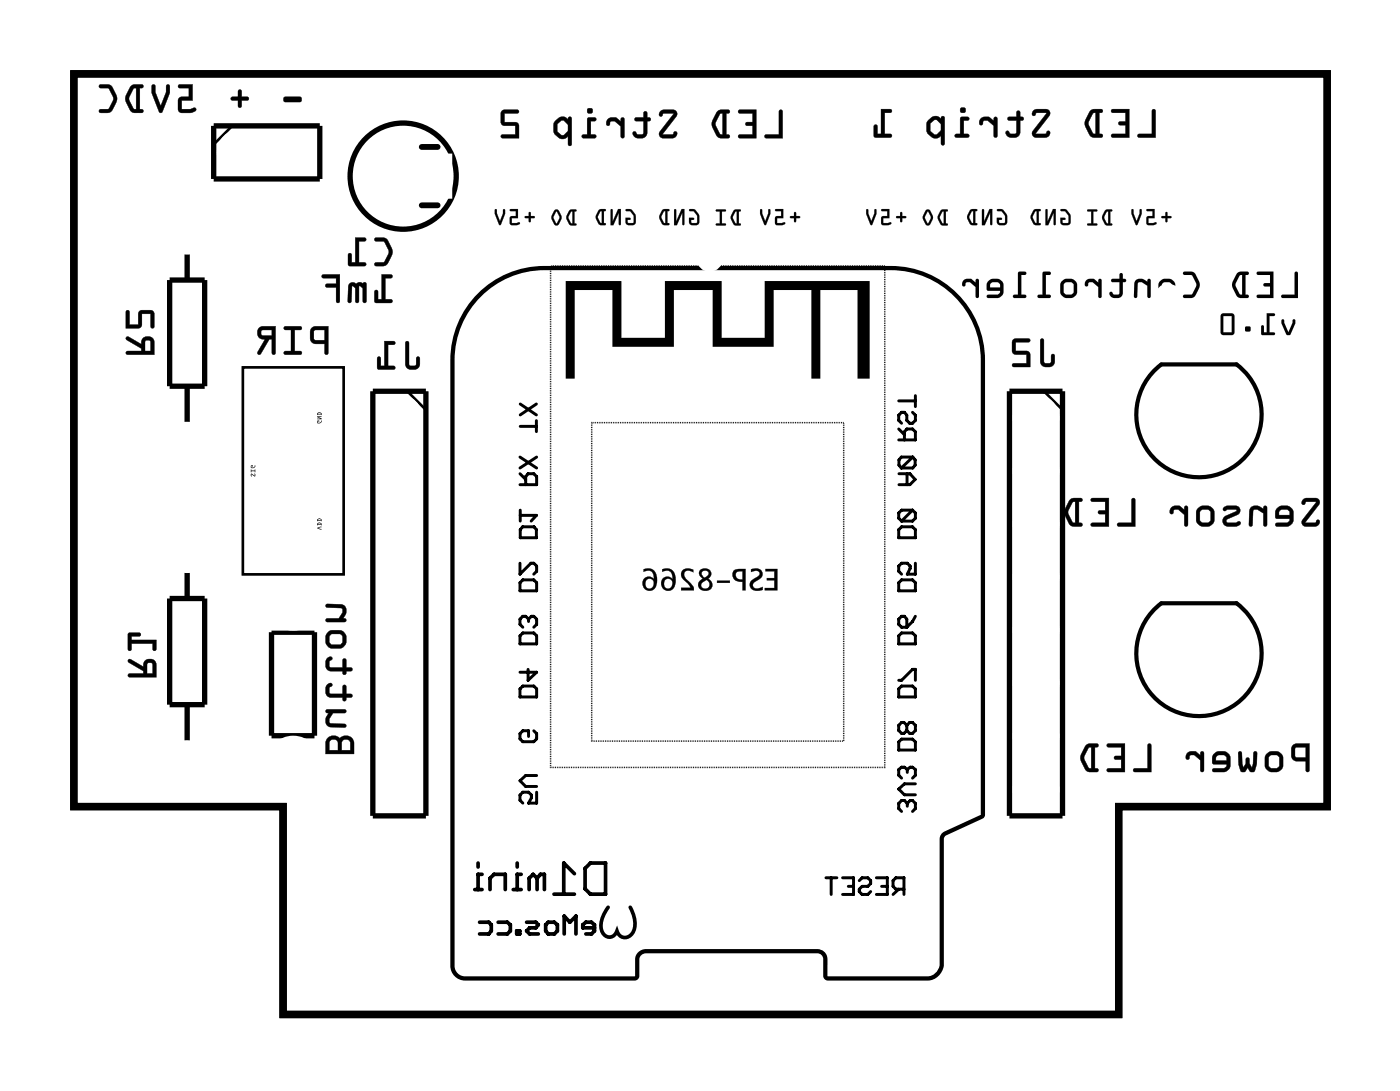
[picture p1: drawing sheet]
<svg xmlns="http://www.w3.org/2000/svg" width="67mm" height="52mm" viewBox="0 0 67 52" stroke-linecap="round" stroke-linejoin="round" font-family="sans-serif">
<path d="M3.5 3.5h60v35.1h-9.9v9.9h-40v-9.9h-10.1z" fill="none" stroke="#000" stroke-width=".35"/>
<path d="M3.5 3.5h60v35.1h-9.9v9.9h-40v-9.9h-10.1z" fill="none" stroke="#000" stroke-width=".05"/>
<path d="M26.4 12.7h16v24h-16zM28.3 20.2h12.1v15.3h-12.1z" fill="none" stroke="#000" stroke-width=".07"/>
<g fill="#000">
<path d="M27.1 13.4h2.7v2.8h2v-2.8h2.8v2.8h2v-2.8h5v4.7h-.5v-4.2h-1.8v4.2h-.5v-4.2h-1.8v2.7h-2.9v-2.7h-1.8v2.7h-3v-2.7h-1.8v4.2h-.4z"/>
<path d="M6.1 16.1v.2l.7 .4v.1h-.7l-.1 .1 .1 .1h1.3v-.6a.31 .31 0 0 0-.4-.3 .31 .31 0 0 0-.2 .4zM7 16.3h.2v.5h-.3zM6.1 14.9l-.1 .8h.7l.1-.7h.4v.7h.2v-.7l-.1-.1h-.6l-.1 .6h-.4v-.6z"/>
<path d="M6 16.1l.1 .2 .7 .4v.1h-.7a.1 .1 0 0 0-.1 .1 .1 .1 0 0 0 .1 .1h1.3v-.6a.32 .32 0 0 0-.4-.3 .32 .32 0 0 0-.2 .4l-.6-.4zM6.1 16.1h.1l.6 .4a.31 .31 0 0 1 .2-.4 .31 .31 0 0 1 .4 .3v.6h-1.3l-.1-.1 .1-.1h.7v-.1l-.7-.4zM7 16.3h.2v.5h-.3zM7 16.3l-.1 .5h.3v-.5zM6 14.9v.8h.7l.1-.7h.4v.6a.1 .1 0 0 0 .1 .1 .1 .1 0 0 0 .1-.1v-.6l-.1-.2-.6 .1-.1 .6h-.4v-.6zM6.1 14.9h.1v.6h.4l.1-.6h.6l.1 .1v.7h-.2v-.7h-.4l-.1 .7h-.7z"/>
<path d="M13.6 4.7v.1l.1 .1h.7v-.1v-.2zM11.1 4.7v.1h.3v.3l.1 .1 .1-.1v-.3h.3v-.1v-.1h-.3v-.3h-.1h-.1v.3zM8.5 4.1l.1 .1h.4v.4l-.4 .1-.1 .6 .2 .1h.4a.15 .15 0 0 0 .2 0 .15 .15 0 0 0 0-.2h-.6v-.4h.5v-.8zM7.3 4.1v.3l.3 .9 .1 .1 .4-1v-.3h-.1v.3l-.3 .7-.3-.7v-.3zM6.3 4.1a.81 .81 0 0 0 0 1.2l.5 .1 .1-.1-.2-.1v-1h.1l.1-.1-.4-.1zM6.4 4.2h.1v1h-.1l-.2-.5zM4.8 4.1v.1h.4l.2 .5-.2 .5h-.4l-.1 .1 .1 .1a.6 .6 0 0 0 .8-.6v-.3l-.3-.4-.2-.1z"/>
<path d="M13.6 4.7v.1l.1 .1h.7l.1-.1-.1-.2zM13.6 4.7l.8-.1v.2v.1h-.7zM11.1 4.7v.1h.3v.3a.1 .1 0 0 0 .1 .1 .1 .1 0 0 0 .1-.1v-.3h.3v-.1v-.1h-.3v-.2a.1 .1 0 0 0-.1-.1 .1 .1 0 0 0-.1 .1v.2zM11.1 4.7l.3-.1v-.3h.1h.1v.3h.3v.1v.1h-.3v.3h-.1h-.1v-.3h-.3zM8.5 4.1l.1 .1h.4v.4l-.4 .1-.1 .6 .2 .1 .6-.1a.1 .1 0 0 0 .1-.1 .1 .1 0 0 0-.1 0h-.6v-.4h.5v-.8zM8.6 4.1l.6-.1v.8h-.5v.4h.6h.1l-.1 .1-.6 .1-.2-.1 .1-.6 .5-.1v-.4h-.5zM7.3 4.1v.3l.4 1 .4-1v-.3a.1 .1 0 0 0-.1-.1 .1 .1 0 0 0-.1 .1l.1 .3-.3 .7-.3-.7v-.3zM7.3 4.1h.1v.3l.3 .7 .3-.7v-.3h.1v.3l-.4 1-.1-.1-.3-.9zM6.3 4.1l-.3 .5v.3l.3 .5h.5a.1 .1 0 0 0 .1-.1 .1 .1 0 0 0-.1-.1h-.1v-1h.1a.1 .1 0 0 0 .1-.1 .1 .1 0 0 0-.1-.1zM6.3 4.1l.2-.1 .4 .1-.1 .1h-.1v1l.1 .1v.1h-.5l-.3-.5v-.4zM6.4 4.2h.1v1h-.1l-.2-.5zM6.4 4.2l-.2 .5 .2 .5h.1v-1zM4.8 4.1v.1h.4l.2 .5-.2 .5h-.4a.1 .1 0 0 0-.1 .1 .1 .1 0 0 0 .1 .1l.6-.1 .2-.6-.3-.6zM4.8 4.1h.5l.3 .4a.83 .83 0 0 1-.4 .9h-.4l-.1-.1 .1-.1h.4l.2-.4v-.2l-.2-.4h-.4z"/>
<path d="M14.9 15.7l-.1 .2 .1 .4 .1 .1 .5 .1v.4l.2 .1v-1.4zM15.1 15.8h.4v.5h-.4zM13.6 15.6v.2h.3v1h-.3v.1l.8 .1v-.2h-.3v-1h.3v-.1zM12.4 15.7a.32 .32 0 0 0-.1 .4 .32 .32 0 0 0 .4 .1l-.4 .7 .2 .1 .4-.8h.1v.7l.1 .1 .1-1.4zM12.5 15.8h.5v.3h-.4z"/>
<path d="M14.9 15.7l-.1 .2 .1 .4 .1 .1 .5 .1v.4a.1 .1 0 0 0 .1 .1 .1 .1 0 0 0 .1-.1v-1.3h-.6zM14.9 15.7l.8-.1v1.4l-.1-.1-.1-.5h-.5l-.1-.1zM15.1 15.8h.4v.5l-.4-.1zM15 15.8v.5h.5v-.5zM13.6 15.6v.2h.3v1h-.2a.1 .1 0 0 0-.1 .1 .1 .1 0 0 0 .1 .1h.7a.1 .1 0 0 0 .1-.1 .1 .1 0 0 0-.1-.1h-.3v-1h.3a.1 .1 0 0 0 .1-.1 .1 .1 0 0 0-.1-.1zM13.6 15.6l.8 .1v.1h-.3v1h.3v.2l-.8-.1v-.1h.3v-1h-.3zM12.4 15.7a.32 .32 0 0 0-.1 .4 .32 .32 0 0 0 .4 .1l-.4 .6a.11 .11 0 0 0 .1 .2 .1 .1 0 0 0 .1-.1l.4-.7h.1v.7a.1 .1 0 0 0 .1 .1 .1 .1 0 0 0 .1-.1v-1.3h-.6zM12.4 15.7l.8-.1-.1 1.4-.1-.1v-.7h-.1l-.4 .7h-.2l.4-.7a.31 .31 0 0 1-.3-.1 .31 .31 0 0 1 0-.4zM12.5 15.8h.5v.3l-.4-.1zM12.5 15.8l.1 .3h.4v-.3z"/>
<path d="M18 11.4v.1l.4 .1 .2 .5-.2 .4-.4 .1-.1 .1h.1a.6 .6 0 0 0 .8-.6v-.2l-.3-.4-.2-.1zM17 11.4v1.2h-.2v-.4l-.1-.1v.6h.8v-.1h-.3v-1.1h.3v-.1z"/>
<path d="M18.3 13.1v1.2h-.2v-.4h-.1l-.1 .5 .8 .1v-.2h-.3v-1h.3l.1-.1zM16.7 13.6v.9l.1-.1 .1-.7 .1 .1v.7l.2-.1v-.7l.2 .1v.6l.1 .1v-1zM15.4 13.2l.1 .1h.6v.3h-.4l-.1 .1 .1 .1h.4v.6l.1 .1 .1-1.4z"/>
<path d="M17.9 11.4l.1 .2h.4l.2 .5-.2 .4h-.4a.1 .1 0 0 0-.1 .1 .1 .1 0 0 0 .1 .1h.5l.3-.6-.3-.7zM18 11.4h.5l.3 .5a.83 .83 0 0 1-.4 .8h-.4l-.1-.1h.1h.4l.2-.4v-.3l-.2-.3-.4-.1zM17 11.4v1.2h-.2v-.4a.1 .1 0 0 0-.1-.1 .1 .1 0 0 0 0 .1v.5h.7a.1 .1 0 0 0 .1-.1 .1 .1 0 0 0-.1-.1l-.2 .1v-1.1l.2 .1a.1 .1 0 0 0 .1-.1 .1 .1 0 0 0-.1-.1zM17 11.4h.5v.1h-.3v1.1h.3v.1h-.8v-.6l.1 .1v.4h.2z"/>
<path d="M18.3 13.1v1.2h-.2v-.3a.1 .1 0 0 0-.1-.1 .1 .1 0 0 0-.1 .1v.5h.8a.1 .1 0 0 0 .1-.1 .1 .1 0 0 0-.1-.1h-.3v-1h.3a.1 .1 0 0 0 .1-.1 .1 .1 0 0 0-.1-.1zM18.3 13.1l.5 .1-.1 .1h-.3v1h.3v.2l-.8-.1 .1-.5h.1v.4h.2zM16.7 13.6l-.1 .8a.1 .1 0 0 0 .1 .1 .1 .1 0 0 0 .1-.1l.1-.7 .1 .1v.6a.1 .1 0 0 0 .1 .1 .1 .1 0 0 0 .1-.1v-.7l.2 .1v.6a.1 .1 0 0 0 .1 .1 .1 .1 0 0 0 .1-.1l-.1-.9zM16.7 13.6l.8-.1v1l-.1-.1v-.6l-.2-.1v.8l-.2-.1v-.6l-.1-.1-.1 .7-.1 .1zM15.4 13.2l.1 .1h.6v.3h-.4a.1 .1 0 0 0-.1 .1 .1 .1 0 0 0 .1 .1h.4v.6a.1 .1 0 0 0 .1 .1 .1 .1 0 0 0 .1-.1v-1.3zM15.4 13.2l.9-.1-.1 1.4-.1-.1v-.7h-.4h-.1l.1-.1h.4v-.3h-.6z"/>
<path d="M19.4 16.4v1a.36 .36 0 0 0 .4 .3 .36 .36 0 0 0 .3-.3v-.3h-.1h-.1v.4h-.3v-1.1zM18.4 16.3v1.2h-.2v-.4h-.1v.5l.8 .1v-.2h-.3v-1h.3v-.1z"/>
<path d="M19.4 16.3v1.1a.37 .37 0 0 0 .4 .3 .37 .37 0 0 0 .3-.3v-.2a.1 .1 0 0 0-.1-.1 .1 .1 0 0 0-.1 .1v.3h-.3v-1.1zM19.4 16.4h.2v1.1h.3l.1-.4h.1v.3a.35 .35 0 0 1-.3 .3 .35 .35 0 0 1-.4-.3zM18.4 16.3v1.2h-.2v-.3a.1 .1 0 0 0-.1-.1 .1 .1 0 0 0-.1 .1l.1 .5h.7a.1 .1 0 0 0 .1-.1 .1 .1 0 0 0-.1-.1h-.2v-1h.2a.1 .1 0 0 0 .1-.1 .1 .1 0 0 0-.1-.1zM18.4 16.3l.5 .1v.1h-.3v1h.3v.2l-.8-.1v-.5h.1v.4h.2z"/>
<path d="M25.1 10.4h.2l.1 .2v-.2h.2l-.2-.1v-.2l-.1 .2zM24.4 10v.1h.3v.2l-.3 .1v.3h.5l-.1-.1-.3 .1v-.3h.3v-.4zM23.7 10v.2l.3 .6 .2-.8h-.1l-.2 .6-.1-.6z"/>
<path d="M25.1 10.4h.2l.1 .2v-.2h.2l-.2-.1v-.2l-.1 .2zM25.1 10.4l.2-.1 .1-.2v.2l.2 .1h-.2v.2l-.1-.2h-.1zM24.4 10v.1h.3v.2l-.3 .1v.3l.1 .1 .4-.1-.1-.1-.3 .1v-.3h.3v-.4zM24.4 10h.4v.4h-.3v.3l.3-.1 .1 .1h-.5v-.3l.3-.1v-.2h-.3zM23.7 10v.2l.2 .5 .1 .1 .2-.8h-.1l-.2 .6-.1-.6zM23.7 10h.1l.1 .6 .2-.6h.1v.2l-.2 .6-.3-.6z"/>
<path d="M23.3 13.9a4.3 4.3 0 0 0-1.5 3.3v29v.3l.2 .2h.3h8.1l.1-1 .2-.2 .2-.1h8.2l.4 .2 .1 1.1h4.8h.3l.2-.2 .1-.3v-6.2l.2-.2 1.8-.8v-21.8a4.3 4.3 0 0 0-4.3-4.3h-16.6a4.3 4.3 0 0 0-2.8 1zM23.2 13.8a4.5 4.5 0 0 1 2.9-1.1h16.6a4.5 4.5 0 0 1 4.5 4.5v21.8l-.1 .2-1.9 .9v6.1a.83 .83 0 0 1-.8 .7h-4.8l-.2-.2v-.9l-.3-.2h-8.2l-.2 .2-.1 .9-.2 .2h-8.1a.71 .71 0 0 1-.7-.7v-29a4.5 4.5 0 0 1 1.6-3.4z"/>
<path d="M27.3 10.1a.46 .46 0 0 0 0 .6h.3h-.1v-.6h.1zM27.3 10.1h.1v.6l-.2-.3zM26.5 10.1l-.1 .4 .1 .2 .2 .1 .2-.4-.2-.3zM26.6 10.1l.2 .3-.2 .3-.1-.3z"/>
<path d="M27.3 10.1l-.2 .3v.1l.2 .3h.3l-.1-.7h.1zM27.3 10.1h.3h-.1v.6l.1 .1h-.3l-.2-.3zM27.3 10.1h.1v.6l-.2-.3zM27.3 10.1l-.1 .3 .2 .3v-.6zM26.5 10.1l-.1 .4 .1 .3h.2l.2-.4-.2-.3zM26.6 10.1h.1l.2 .3-.2 .4-.2-.1-.1-.2zM26.6 10.1l.2 .3-.2 .3-.1-.3zM26.6 10.1l-.1 .3 .1 .3 .2-.3z"/>
<path d="M30 10v.1h.2l.1 .3v.3l-.2-.1-.1-.1 .2-.1h-.3l.1 .3 .3 .1 .1-.1a.48 .48 0 0 0-.4-.7zM29.2 10v.8h.2l.2-.6v.5l.1 .1v-.8h-.1l-.3 .6v-.5zM28.7 10.1a.46 .46 0 0 0 0 .6h.3h-.1v-.6l.1-.1zM28.8 10.1v.6l-.2-.3z"/>
<path d="M30 10v.1h.2l.1 .2v.3l-.2 .1-.1-.2h.2l-.3-.1 .1 .3v.1h.4v-.2v-.3l-.2-.3zM30 10h.2l.2 .3v.3l-.1 .2h-.3v-.1l-.1-.3 .3 .1h-.2l.1 .2 .2-.1v-.3zM29.2 10v.8h.2l.2-.6v.5l.1 .1v-.8h-.1l-.3 .6v-.5zM29.3 10v.1v.5l.3-.6h.1v.8l-.1-.6-.2 .6h-.2zM28.7 10.1l-.2 .2v.2l.2 .3h.3l-.1-.7 .1-.1zM28.7 10.1l.3-.1-.1 .1v.6l.1 .1-.3-.1-.2-.2zM28.8 10.1v.6l-.2-.3zM28.7 10.1l-.1 .3 .2 .3v-.6z"/>
<path d="M33 10v.1h.2l.2 .3-.1 .3-.2-.1v-.1l.1-.1h-.2v.3l.3 .1 .2-.1a.48 .48 0 0 0-.5-.7zM32.3 10v.8h.1l.3-.6v.5v.1l.1-.8h-.2l-.2 .6v-.5zM31.7 10.1a.46 .46 0 0 0 0 .6h.4h-.1v-.6v-.1zM31.8 10.1h.1v.6l-.2-.3z"/>
<path d="M33 10v.1h.2l.2 .2v.3l-.3 .1v-.2h.1l-.2-.1v.3l.1 .1h.3l.1-.2v-.3l-.2-.3zM33 10h.3l.2 .3v.3l-.1 .2h-.3l-.1-.1v-.3l.2 .1h-.1v.2l.3-.1v-.3zM32.3 10v.8h.1l.3-.6v.5v.1l.1-.8h-.2l-.2 .6v-.5zM32.3 10l.1 .1v.5l.2-.6h.2l-.1 .8v-.6l-.3 .6h-.1zM31.7 10.1l-.1 .2v.2l.1 .3h.3v-.7l.1-.1zM31.7 10.1l.3-.1-.1 .1v.6l.1 .1-.3-.1-.1-.2zM31.8 10.1h.1v.6l-.2-.3zM31.8 10.1l-.1 .3 .2 .3v-.6z"/>
<path d="M35.1 10.1a.46 .46 0 0 0 0 .6h.4h-.1v-.6h.1zM35.2 10.1h.1v.6l-.2-.3zM34.3 10v.1h.2v.6l-.2 .1h.4v-.1h-.1v-.6h.2z"/>
<path d="M35.1 10.1l-.1 .3v.1l.2 .3h.2v-.7h.1zM35.1 10.1h.4h-.1v.6v.1h-.2l-.2-.3zM35.2 10.1h.1v.6l-.2-.3zM35.2 10.1l-.1 .3 .2 .3v-.6zM34.3 10v.1h.2v.6l-.2 .1h.4v-.1h-.1v-.6h.2zM34.3 10l.5 .1h-.2v.6h.1v.1h-.4l.2-.1v-.6h-.2z"/>
<path d="M37.3 5.3v1.1h-.6v.2h.8v-1.3zM35.4 5.3v.1h.6v.4l-.3 .1v.1h.3v.4h-.6l-.1 .2h.9v-1.3zM34.3 5.3a.81 .81 0 0 0 0 1.2l.6 .1v-.1l-.1-.1v-1h.1v-.1h-.4zM34.5 5.4h.1v1h-.1l-.2-.5zM31.6 5.3v.2v.1l.2-.2 .4 .1-.6 .8v.2l.1 .1h.6l.1-.1v-.2l-.2 .1h-.5l.7-.8v-.2l-.2-.1zM30.4 5.6v.2h.4v.6h-.2l-.2-.1h-.1a.35 .35 0 0 0 .3 .3 .35 .35 0 0 0 .4-.2v-.6l.2-.1-.2-.1v-.2h-.2v.2zM29.1 5.7l-.1 .2a.1 .1 0 0 0 .1 .1 .1 .1 0 0 0 .1-.1l.2-.1 .3 .2v.6h.2v-1h-.2v.2l-.2-.2zM28.1 5.6v.8h-.2v.2h.6v-.1l-.2-.1v-.6h.2v-.1zM28.1 5.3a.15 .15 0 0 0 .3 0 .15 .15 0 0 0-.3 0zM26.6 5.8l-.1 .1a.54 .54 0 0 0 .4 .8l.3-.2v.4h.2v-1.3a.1 .1 0 0 0-.2 0 .09 .09 0 0 0 0 .1l-.3-.1zM26.7 5.9l.3-.1 .2 .2v.3l-.2 .2-.3-.2zM24 5.3v.6l.2 .1h.5v.4h-.6l-.1 .2h.8v-.7l-.6-.1v-.4h.6v-.1z"/>
<path d="M37.3 5.3v1.1h-.6a.1 .1 0 0 0-.1 .1 .1 .1 0 0 0 .1 .1h.8v-1.3zM37.3 5.3h.2v1.3h-.8v-.1l.6-.1zM35.4 5.3v.1h.6v.4h-.2a.1 .1 0 0 0-.1 .1 .1 .1 0 0 0 .1 .1h.2v.4h-.6a.1 .1 0 0 0-.1 .1 .1 .1 0 0 0 .1 .1h.8v-1.4zM35.4 5.3h.8v1.3h-.8v-.2h.6v-.4h-.3v-.1h.3v-.5h-.6zM34.3 5.3l-.2 .5v.3l.3 .5h.5a.1 .1 0 0 0 .1-.1 .1 .1 0 0 0-.1-.1h-.1v-1h.1a.1 .1 0 0 0 .1-.1 .1 .1 0 0 0-.1-.1zM34.3 5.3h.2h.4v.1h-.1v1l.1 .1v.1h-.5l-.3-.5v-.3zM34.5 5.4h.1v1h-.1l-.2-.5zM34.5 5.4l-.3 .5 .2 .5h.2v-1zM31.6 5.3l-.1 .2a.13 .13 0 0 0 .2 .1 .13 .13 0 0 0 .1-.2l.4 .1-.6 .8a.21 .21 0 0 0 0 .2 .21 .21 0 0 0 .1 .1h.6l.1-.2a.13 .13 0 0 0-.1-.1 .13 .13 0 0 0-.1 .1h-.5l.7-.8a.22 .22 0 0 0-.2-.4zM31.6 5.3h.6a.2 .2 0 0 1 .2 .3l-.7 .8h.5l.2-.1-.1 .2-.6 .1-.1-.2 .7-1h-.5l-.2 .2zM30.4 5.6v.2h.4v.6h-.2l-.2-.1h-.1a.21 .21 0 0 0 0 .2 .21 .21 0 0 0 .3 .1h.2l.2-.1v-.7l.2-.1-.2-.1v-.2a.1 .1 0 0 0-.1-.1 .1 .1 0 0 0-.1 .1v.2zM30.4 5.7l.4-.1v-.2h.2v.2l.1 .1-.1 .1v.6a.37 .37 0 0 1-.4 .2 .37 .37 0 0 1-.3-.2l.1-.1 .2 .1h.2v-.6h-.4zM29.1 5.7l-.1 .2a.11 .11 0 0 0 .1 .1 .11 .11 0 0 0 .1-.1l.2-.1 .3 .2v.5a.1 .1 0 0 0 .1 .1 .1 .1 0 0 0 .1-.1v-.8a.1 .1 0 0 0-.1-.1 .1 .1 0 0 0-.1 .1v.1l-.2-.2zM29.1 5.7l.4-.1 .2 .2 .1-.1h.1v.9h-.2v-.6l-.3-.2h-.1l-.2 .2zM28.1 5.6v.8h-.2a.1 .1 0 0 0-.1 .1 .1 .1 0 0 0 .1 .1h.6a.1 .1 0 0 0 .1-.1 .1 .1 0 0 0-.1-.1h-.2v-.6h.2a.1 .1 0 0 0 .1-.1 .1 .1 0 0 0-.1-.1zM28.1 5.7h.4v.1h-.2v.6l.2 .1v.1h-.6v-.1l.2-.1zM28.1 5.3a.15 .15 0 0 0 .3 0 .15 .15 0 0 0-.3 0zM28.1 5.3a.15 .15 0 0 1 .3 0 .15 .15 0 0 1-.3 0zM26.6 5.8l-.1 .2a.5 .5 0 0 0 .2 .6l.3 .1 .2-.2v.4a.1 .1 0 0 0 .1 .1 .1 .1 0 0 0 .1-.1v-1.2a.1 .1 0 0 0-.1-.1 .1 .1 0 0 0-.1 .1l-.3-.1zM26.7 5.7l.2-.1 .3 .1 .1-.1h.1l-.1 1.4-.1-.1v-.4l-.1 .1h-.3l-.3-.2v-.5zM26.7 5.9l.3-.1 .2 .2v.3l-.2 .2-.3-.2zM26.7 5.9v.4l.3 .2 .2-.2v-.3l-.2-.2zM24 5.3v.7h.7v.4h-.6a.1 .1 0 0 0-.1 .1 .1 .1 0 0 0 .1 .1h.8l-.1-.7-.6-.1v-.4h.6a.1 .1 0 0 0 .1-.1 .1 .1 0 0 0-.1-.1zM24 5.3h.8v.1h-.7v.5h.7v.7h-.8l.1-.2h.6v-.4h-.5l-.2-.1z"/>
<path d="M37.8 10.4h.2l.1 .2v-.2h.2l-.2-.1v-.2l-.1 .2zM37.1 10v.1h.3v.2l-.3 .1v.3h.5l-.1-.1-.3 .1v-.3h.3v-.4zM36.4 10v.2l.3 .6 .2-.8h-.1l-.2 .6-.1-.6z"/>
<path d="M37.8 10.4h.2l.1 .2v-.2h.2l-.2-.1v-.2l-.1 .2zM37.8 10.4l.2-.1 .1-.2v.2l.2 .1h-.2v.2l-.1-.2h-.1zM37.1 10v.1h.3v.2l-.3 .1v.3l.1 .1 .4-.1-.1-.1-.3 .1v-.3h.3v-.4zM37.1 10h.4v.4h-.3v.3l.3-.1 .1 .1h-.5v-.3l.3-.1v-.2h-.3zM36.4 10v.2l.2 .5 .1 .1 .2-.8h-.1l-.2 .6-.1-.6zM36.4 10h.1l.1 .6 .2-.6h.1v.2l-.2 .6-.3-.6z"/>
<path d="M42.9 10.4h.2v.2l.1-.2h.2l-.2-.1-.1-.2v.2zM42.2 10v.1h.3v.2l-.3 .1v.3h.4v-.1l-.3 .1v-.3h.3v-.4zM41.5 10v.2l.2 .6 .3-.8h-.1l-.2 .6-.1-.6z"/>
<path d="M42.9 10.4h.2v.2l.1-.2h.2l-.2-.1-.1-.2v.2zM42.9 10.4l.2-.1v-.2l.1 .2 .2 .1h-.2l-.1 .2v-.2h-.2zM42.2 10v.1h.3v.2l-.3 .1v.3l.1 .1 .3-.1v-.1l-.3 .1v-.3h.3v-.4zM42.2 10h.4v.4h-.3v.3l.3-.1v.1h-.4v-.3l.3-.1v-.2h-.3zM41.5 10v.2l.2 .5v.1l.3-.8h-.1l-.2 .6-.1-.6zM41.5 10h.1l.1 .6 .2-.6h.1v.2l-.3 .6-.2-.6z"/>
<path d="M45 10.1a.46 .46 0 0 0 0 .6h.4h-.1v-.6h.1zM45.1 10.1h.1v.6l-.2-.3zM44.3 10.1l-.1 .4 .1 .2 .2 .1 .2-.4-.2-.3zM44.4 10.1l.2 .3-.2 .3-.1-.3z"/>
<path d="M45 10.1l-.1 .3v.1l.2 .3h.3l-.1-.7h.1zM45 10.1h.4h-.1v.6l.1 .1h-.3l-.2-.3zM45.1 10.1h.1v.6l-.2-.3zM45.1 10.1l-.1 .3 .2 .3v-.6zM44.3 10.1l-.1 .4 .1 .3h.2l.2-.4-.2-.3zM44.3 10.1h.2l.2 .3-.2 .4-.2-.1-.1-.2zM44.4 10.1l.2 .3-.2 .3-.1-.3zM44.4 10.1l-.1 .3 .1 .3 .2-.3z"/>
<path d="M47.7 10l.1 .1h.2l.1 .3v.3l-.3-.1v-.1l.2-.1h-.3l.1 .3 .3 .1 .1-.1a.48 .48 0 0 0-.4-.7zM47 10v.8h.1l.3-.6v.5l.1 .1v-.8h-.1l-.3 .6v-.5zM46.4 10.1a.46 .46 0 0 0 0 .6h.4h-.1v-.6l.1-.1zM46.5 10.1h.1v.6l-.2-.3z"/>
<path d="M47.7 10v.1h.2l.2 .2v.3l-.2 .1-.1-.2h.2l-.3-.1v.3l.1 .1h.3l.1-.2v-.3l-.2-.3zM47.7 10h.3l.2 .3v.3l-.1 .2h-.3l-.1-.1v-.3l.3 .1h-.2l.1 .2 .2-.1v-.3zM47 10v.8h.1l.3-.6v.5l.1 .1v-.8h-.1l-.3 .6v-.5zM47 10l.1 .1v.5l.3-.6h.1v.8l-.1-.6-.3 .6h-.1zM46.4 10.1l-.1 .2v.2l.2 .3h.3l-.1-.7 .1-.1zM46.5 10.1l.3-.1-.1 .1v.6l.1 .1-.3-.1-.2-.2zM46.5 10.1h.1v.6l-.2-.3zM46.5 10.1l-.1 .3 .2 .3v-.6z"/>
<path d="M49.8 16.2v1.1a.36 .36 0 0 0 .4 .3 .36 .36 0 0 0 .3-.3v-.3l-.1-.1-.1 .1v.4l-.3-.1v-1zM48.5 16.3v.6l.1 .1h.5v.4h-.6v.1l.8 .1v-.8h-.7v-.4h.6l.1-.1z"/>
<path d="M49.8 16.2v1.1a.37 .37 0 0 0 .4 .3 .37 .37 0 0 0 .3-.3v-.3a.1 .1 0 0 0-.1-.1 .1 .1 0 0 0-.1 .1v.4h-.3v-1.1zM49.8 16.2l.2 .1v1l.3 .1 .1-.4h.1v.3a.35 .35 0 0 1-.3 .3 .35 .35 0 0 1-.4-.3zM48.5 16.2v.7l.6 .1v.4h-.6a.1 .1 0 0 0-.1 .1 .1 .1 0 0 0 .1 .1h.8v-.8h-.7v-.4h.6a.1 .1 0 0 0 .1-.1 .1 .1 0 0 0-.1-.1zM48.5 16.3h.8l-.1 .1h-.6v.4l.7 .1v.7l-.8-.1v-.1h.7v-.4h-.6l-.1-.1z"/>
<path d="M50.8 10v.1h.2l.2 .3-.1 .3-.2-.1v-.1l.1-.1h-.2v.3l.3 .1 .1-.1a.48 .48 0 0 0-.4-.7zM50.1 10v.8h.1l.2-.6v.5l.1 .1v-.8h-.1l-.2 .6v-.5zM49.5 10.1a.46 .46 0 0 0 0 .6h.3h-.1v-.6l.1-.1zM49.6 10.1v.6l-.2-.3z"/>
<path d="M50.8 10v.1h.2l.1 .2 .1 .3-.3 .1v-.2h.1l-.2-.1v.3l.1 .1h.3l.1-.2v-.3l-.3-.3zM50.8 10h.2l.2 .3 .1 .3-.1 .2h-.3l-.1-.1v-.3l.2 .1h-.1v.2l.3-.1-.1-.3zM50.1 10l-.1 .8h.2l.2-.6v.5l.1 .1 .1-.8h-.2l-.2 .6v-.5zM50.1 10v.1l.1 .5 .2-.6h.1v.8l-.1-.6-.2 .6h-.1zM49.5 10.1l-.2 .2 .1 .2 .1 .3h.3l-.1-.7 .1-.1zM49.5 10.1l.3-.1-.1 .1v.6l.1 .1-.3-.1-.1-.2zM49.6 10.1v.6l-.2-.3zM49.6 10.1l-.2 .3 .2 .3v-.6z"/>
<path d="M52.9 10.1a.46 .46 0 0 0 0 .6h.4h-.1v-.6zM53 10.1h.1v.6l-.2-.3zM52.1 10v.1h.1v.6l-.1 .1h.4v-.1h-.2v-.6h.2z"/>
<path d="M52.9 10.1l-.1 .3v.1l.1 .3h.3v-.7h.1zM52.9 10.1h.3v.6v.1h-.3l-.1-.3zM53 10.1h.1v.6l-.2-.3zM53 10.1l-.1 .3 .2 .3v-.6zM52.1 10v.1h.1v.6l-.2 .1h.5v-.1h-.2v-.6h.2zM52.1 10l.4 .1h-.2v.6h.2v.1h-.4l.1-.1v-.6h-.1z"/>
<path d="M55.2 5.2v1.2h-.7v.2h.8v-1.3zM53.2 5.2v.2h.7v.4h-.3l-.1 .1 .1 .1h.3v.4h-.6l-.1 .1 .9 .1v-1.4zM52.2 5.3a.81 .81 0 0 0 0 1.2l.5 .1 .1-.1-.2-.1v-1h.2v-.1l-.4-.1zM52.3 5.4h.2v1h-.2l-.2-.5zM49.5 5.3l-.1 .2h.1l.1-.1h.5l-.6 .9-.1 .2 .2 .1h.5l.2-.2-.1-.1-.2 .1h-.4l.6-.9 .1-.2-.2-.1zM48.3 5.6v.2h.4v.5l-.3 .1-.1-.1h-.1a.35 .35 0 0 0 .3 .3 .35 .35 0 0 0 .3-.3v-.5l.2-.1-.2-.1v-.3l-.1 .1v.2zM47 5.7l-.1 .2a.1 .1 0 0 0 .1 .1 .1 .1 0 0 0 .1-.1l.2-.1 .3 .2v.5l.1 .1v-1h-.1v.2l-.3-.2zM46 5.6v.8h-.2l-.1 .1 .6 .1 .1-.2h-.3v-.6h.2l.1-.2zM46 5.3a.14 .14 0 0 0 .2 0 .14 .14 0 0 0-.2 0zM44.5 5.7l-.1 .2a.54 .54 0 0 0 .4 .7l.3-.1v.4h.1v-1.3a.09 .09 0 0 0-.1 0 .09 .09 0 0 0 0 .1l-.3-.1zM44.6 5.9l.2-.2 .2 .2v.3l-.2 .2-.3-.1zM42.2 5.2v1.2h-.2v-.4h-.1l-.1 .5 .9 .1v-.2h-.3v-1h.3v-.1z"/>
<path d="M55.2 5.2v1.2h-.7a.1 .1 0 0 0-.1 .1 .1 .1 0 0 0 .1 .1h.8v-1.3zM55.2 5.3h.1v1.3h-.8v-.2h.7zM53.2 5.2v.2h.7v.4h-.3a.1 .1 0 0 0-.1 .1 .1 .1 0 0 0 .1 .1h.3v.4h-.6a.1 .1 0 0 0-.1 .1 .1 .1 0 0 0 .1 .1h.8v-1.4zM53.2 5.3l.9-.1v1.4l-.9-.1 .1-.1h.6v-.4h-.3v-.1v-.1h.3v-.4h-.6zM52.2 5.3l-.3 .5 .1 .3 .2 .5h.5a.1 .1 0 0 0 .1-.1 .1 .1 0 0 0-.1-.1h-.1v-1h.1a.1 .1 0 0 0 .1-.1 .1 .1 0 0 0-.1-.1zM52.2 5.3l.2-.1 .4 .1-.1 .1h-.1v1h.2l-.1 .2-.4-.1-.3-.4v-.4zM52.3 5.4h.2v1h-.2l-.2-.5zM52.3 5.4l-.2 .5 .2 .5h.2v-1zM49.5 5.3l-.1 .2a.13 .13 0 0 0 .1 0 .13 .13 0 0 0 .1-.1h.5l-.7 .9a.21 .21 0 0 0 0 .2 .21 .21 0 0 0 .2 .1h.5l.2-.3a.13 .13 0 0 0-.2 0 .13 .13 0 0 0-.1 .1h-.4l.6-.9a.21 .21 0 0 0-.1-.3zM49.5 5.3l.6-.1a.2 .2 0 0 1 .1 .3l-.6 .9h.4l.2-.1v.2l-.7 .1-.1-.3 .7-.9h-.5l-.1 .1zM48.3 5.6v.2h.4v.5l-.3 .1-.1-.1h-.1a.21 .21 0 0 0 0 .2 .21 .21 0 0 0 .2 .1h.3l.1-.2v-.6l.2-.1-.2-.1 .1-.2a.1 .1 0 0 0-.1-.1 .1 .1 0 0 0-.1 .1v.2zM48.3 5.6h.4v-.2l.1-.1v.3l.2 .1-.2 .1v.5a.37 .37 0 0 1-.3 .3 .37 .37 0 0 1-.4-.2l.1-.1 .2 .1h.2l.1-.1v-.5h-.4zM47 5.7l-.1 .2a.11 .11 0 0 0 .1 .1 .11 .11 0 0 0 .1-.2h.2l.3 .2v.5a.1 .1 0 0 0 .1 .1 .1 .1 0 0 0 .1-.1v-.8a.1 .1 0 0 0-.1-.1 .1 .1 0 0 0-.1 .1v.1l-.3-.2zM47 5.7l.4-.1 .2 .2v-.2h.1v1l-.1-.1v-.5l-.3-.2h-.2l-.2 .2zM46 5.6v.8h-.2a.1 .1 0 0 0-.1 .1 .1 .1 0 0 0 .1 .1h.5a.1 .1 0 0 0 .1-.1 .1 .1 0 0 0-.1-.1h-.2v-.6h.2a.1 .1 0 0 0 .1-.1 .1 .1 0 0 0-.1-.1zM46 5.6l.4 .1-.1 .1h-.2v.6h.3l-.1 .2-.6-.1 .1-.1h.2zM46 5.3a.15 .15 0 0 0 .2 0 .15 .15 0 0 0-.2 0zM46 5.3a.13 .13 0 0 1 .2 0 .13 .13 0 0 1-.2 0zM44.4 5.7l-.1 .2a.5 .5 0 0 0 .3 .7h.3l.2-.1-.1 .4a.1 .1 0 0 0 .1 .1 .1 .1 0 0 0 .1-.1v-1.3a.1 .1 0 0 0-.1 0 .1 .1 0 0 0 0 .1l-.3-.2zM44.5 5.7l.3-.1 .3 .1v-.1h.1v1.3h-.1v-.4l-.2 .1h-.2l-.3-.3v-.4zM44.6 5.9l.2-.2 .2 .2v.3l-.2 .2-.2-.1zM44.6 5.9l-.1 .4 .3 .1 .3-.2v-.3l-.3-.2zM42.2 5.2v1.2h-.2v-.3a.1 .1 0 0 0-.1-.1 .1 .1 0 0 0-.1 .1l.1 .5h.7a.1 .1 0 0 0 .1-.1 .1 .1 0 0 0-.1-.1h-.2v-1h.2a.1 .1 0 0 0 .1-.1 .1 .1 0 0 0-.1-.1zM42.2 5.2l.5 .1-.1 .1h-.3v1h.3v.2l-.8-.1 .1-.5h.1v.4h.2z"/>
<path d="M55.6 10.4h.2v.2l.1-.2h.2l-.2-.1-.1-.2v.2zM54.9 10v.1h.3v.2l-.3 .1v.3h.4v-.1l-.3 .1v-.3h.3v-.4zM54.2 10v.2l.2 .6 .3-.8h-.1l-.2 .6-.1-.6z"/>
<path d="M55.6 10.4h.2v.2l.1-.2h.2l-.2-.1-.1-.2v.2zM55.6 10.4l.2-.1v-.2l.1 .2 .2 .1h-.2l-.1 .2v-.2h-.2zM54.9 10v.1h.3v.2l-.3 .1v.3l.1 .1 .3-.1v-.1l-.3 .1v-.3h.3v-.4zM54.9 10h.4v.4h-.3v.3l.3-.1v.1h-.4v-.3l.3-.1v-.2h-.3zM54.2 10v.2l.2 .5v.1l.3-.8h-.1l-.2 .6-.1-.6zM54.2 10h.1l.1 .6 .2-.6h.1v.2l-.3 .6-.2-.6z"/>
<path d="M61.4 15.3v.2l.2 .5h.2l.2-.7h-.1l-.2 .6-.2-.6zM61.4 15.3h.1l.2 .6 .2-.6h.1l-.2 .7h-.2l-.2-.5zM60.6 15v.9h-.1v-.3h-.1v.4h.6v-.1h-.2v-.8h.2v-.1zM60.6 15h.4v.1h-.2v.8h.2v.1h-.6v-.4h.1v.3h.1zM59.6 15.6v.2h.3v-.2zM59.6 15.6h.3v.2h-.3zM58.5 15l-.1 1h.2h.4l.1-.1v-.8l-.1-.1zM58.5 15h.5l.1 .1v.8l-.1 .1h-.4h-.2zM58.6 15.1h.4v.8h-.4zM58.6 15.1v.8h.4v-.8z"/>
<path d="M61.4 15.3v.2l.2 .5h.2l.2-.7h-.1l-.2 .6-.2-.6zM60.6 15v.9h-.1v-.3h-.1v.4h.6v-.1h-.2v-.8h.2v-.1zM59.6 15.6v.2h.3v-.2zM58.5 15l-.1 1h.2h.4l.1-.1v-.8l-.1-.1zM58.6 15.1h.4v.8h-.4z"/>
<path d="M62 13v1.1h-.6v.2h.7v-1.2zM62 13l.1 .1v1.2h-.7v-.2h.6zM60.2 13v.2h.6v.3l-.3 .1v.1h.3v.4h-.6v.1l.8 .1v-1.3zM60.2 13h.8v1.3l-.8-.1v-.1h.6v-.4h-.3v-.1l.3-.1v-.3h-.6zM59.2 13.1l-.2 .4v.3l.3 .4 .4 .1 .1-.2h-.2v-.9l.2-.1v-.1h-.4zM59.2 13.1l.2-.1h.4v.1l-.2 .1v.9h.2l-.1 .2-.4-.1-.3-.4v-.3zM59.4 13.2h.1v.9h-.2l-.2-.5zM59.4 13.2l-.3 .4 .2 .5h.2v-.9zM56.7 13v.2h.4l.2 .4-.2 .5h-.4l-.1 .1 .1 .1a.58 .58 0 0 0 .7-.7l-.2-.6zM56.7 13h.5l.2 .5-.1 .4-.2 .4-.5-.1 .1-.1h.4l.2-.5-.2-.4h-.4zM55.4 13.8a.46 .46 0 0 0 .9 0 .46 .46 0 0 0-.9 0zM55.4 13.8a.46 .46 0 0 1 .9 0 .46 .46 0 0 1-.9 0zM55.7 13.5h.3l.1 .1v.4l-.1 .1h-.3l-.1-.1zM55.7 13.5l-.1 .5 .1 .1h.3l.1-.1v-.4l-.1-.1zM54.4 13.4l-.1 .2v.6h.1l.1-.6 .1-.1 .3 .2v.5h.2v-.8h-.1l-.1 .1-.3-.2zM54.4 13.4l.2-.1 .3 .2 .1-.1h.1v.8h-.2v-.5l-.2-.2-.2 .1-.1 .6h-.1zM53.2 13.4v.1h.4v.5l-.2 .1-.2-.1-.1 .1a.34 .34 0 0 0 .3 .2 .34 .34 0 0 0 .4-.3v-.5l.1-.1-.1-.1-.1-.2h-.1v.2zM53.2 13.4l.4-.1v-.2h.1l.1 .2 .1 .1-.1 .1v.5a.33 .33 0 0 1-.4 .3 .33 .33 0 0 1-.3-.3h.1l.2 .1 .2-.1v-.5h-.4zM52 13.4v.3l.1-.2h.2l.3 .2v.5h.1v-.8h-.1v.1l-.2-.2zM52 13.4l.4-.1 .2 .2v-.1h.1v.8h-.1v-.5l-.3-.2h-.2l-.1 .2-.1-.1zM50.7 13.8a.46 .46 0 0 0 .9 0 .46 .46 0 0 0-.9 0zM50.7 13.8a.46 .46 0 0 1 .9 0 .46 .46 0 0 1-.9 0zM51 13.5h.3l.1 .1v.4l-.1 .1h-.3l-.1-.1zM51 13.5l-.1 .5 .1 .1h.3l.1-.1v-.4l-.1-.1zM49.9 13v1.1h-.2v.1l.6 .1v-.2h-.2v-.9h.2v-.2zM49.9 13h.4v.2h-.2v.9h.2v.2l-.6-.1v-.1h.2zM48.8 13l-.1 1.1h-.2v.1l.6 .1v-.2h-.2v-.9h.2v-.2zM48.8 13h.3v.2h-.2v.9h.2v.2l-.6-.1v-.1h.2zM47.3 13.5v.4l.6 .1-.1 .1h-.5v.1h.6l.1-.2v-.5l-.3-.2zM47.3 13.4l.4-.1 .3 .2v.5l-.1 .2h-.6v-.1h.5l.1-.1-.6-.1-.1-.3zM47.4 13.5h.4l.1 .3h-.5zM47.4 13.5v.3h.5l-.1-.3zM46.1 13.4v.3l.2-.2h.1l.3 .2v.5h.1v-.8h-.1v.1l-.2-.2zM46.1 13.4l.4-.1 .2 .2v-.1h.1v.8h-.1v-.5l-.3-.2h-.1l-.2 .2v-.1z"/>
<path d="M62 13v1.1h-.6v.2h.7v-1.2zM60.2 13v.2h.6v.3l-.3 .1v.1h.3v.4h-.6v.1l.8 .1v-1.3zM59.2 13.1a.75 .75 0 0 0 0 1.1l.5 .1 .1-.1-.2-.1v-.9l.2-.1v-.1h-.4zM59.4 13.2h.1v.9h-.2l-.2-.5zM56.7 13v.2h.4l.2 .4-.2 .5h-.4l-.1 .1 .1 .1a.58 .58 0 0 0 .7-.7l-.2-.6zM55.4 13.8a.46 .46 0 0 0 .9 0 .46 .46 0 0 0-.9 0zM55.7 13.5h.3l.1 .1v.4l-.1 .1h-.3l-.1-.1zM54.4 13.4l-.1 .8h.1l.1-.6 .1-.1 .3 .2v.5h.2v-.8h-.1l-.1 .1-.3-.2zM53.2 13.4v.1h.4v.5l-.2 .1-.2-.1h-.1a.32 .32 0 0 0 .3 .3 .32 .32 0 0 0 .4-.3v-.5l.1-.1-.1-.1-.1-.2h-.1v.2zM52 13.4v.3l.1-.2h.2l.3 .2v.5h.1v-.8h-.1v.1l-.2-.2zM50.7 13.8a.46 .46 0 0 0 .9 0 .46 .46 0 0 0-.9 0zM51 13.5h.3l.1 .1v.4l-.1 .1h-.3l-.1-.1zM49.9 13v1.1h-.2v.1l.6 .1v-.2h-.2v-.9h.2v-.2zM48.8 13l-.1 1.1h-.2v.1l.6 .1v-.2h-.2v-.9h.2v-.2zM47.3 13.4v.5l.6 .1-.1 .1h-.5v.1h.6l.1-.2v-.5l-.3-.2zM47.4 13.5h.4l.1 .3h-.5zM46.1 13.4v.3l.2-.2h.1l.3 .2v.5h.1v-.8h-.1v.1l-.2-.2z"/>
<path d="M6.1 31.6l.1 .1 .7 .4v.1h-.7l-.1 .2h.1h1.3v-.6a.31 .31 0 0 0-.4-.3 .31 .31 0 0 0-.2 .4zM7.1 31.7l.2 .1v.4h-.3zM6.1 30.3l.1 .8h.1v-.3h1v.3h.2v-.5h-1.2v-.1l.4-.1v-.1z"/>
<path d="M6.1 31.6l.1 .1 .7 .4v.1h-.7a.1 .1 0 0 0-.1 .1 .1 .1 0 0 0 .1 .1h1.3v-.6a.32 .32 0 0 0-.4-.3 .32 .32 0 0 0-.2 .4l-.6-.4zM6.2 31.6h.1l.6 .3a.31 .31 0 0 1 .2-.4 .31 .31 0 0 1 .4 .3v.6h-1.3h-.1l.1-.2h.7v-.1l-.7-.4zM7.1 31.8h.2v.4h-.3zM7.1 31.7l-.1 .5h.3v-.4zM6.1 30.3v.8a.1 .1 0 0 0 .1 .1 .1 .1 0 0 0 .1-.1v-.3h1v.3a.1 .1 0 0 0 .1 .1 .1 .1 0 0 0 .1-.1v-.5h-1.2v-.1h.4a.1 .1 0 0 0 .1-.1 .1 .1 0 0 0-.1-.1zM6.2 30.3h.5v.1h-.4v.2h1.2v.5h-.2v-.3h-1v.3h-.1z"/>
<path d="M12 22.7v.1v-.1l.2 .1v-.1v.1zM12 22.5v.1h.2v-.1zM12 22.3v.1l.2-.1-.2 .1 .1-.1z"/>
<path d="M12 22.7v.1v-.1l.2 .1v-.1v.1zM12 22.7l.2 .1v-.1v.1l-.2-.1v.1zM12 22.5v.1h.2v-.1zM12 22.5h.2v.1h-.2zM12 22.3v.1l.2-.1-.2 .1 .1-.1zM12 22.3h.1l-.1 .1 .2-.1-.2 .1z"/>
<path d="M15.2 20.1v.2l.2-.1v-.1l-.2 .1 .1-.1zM15.2 19.9l.1 .1-.1 .1h.2l-.2-.1 .2-.1zM15.2 19.8v.1h.2l-.1-.2zM15.2 19.8h.2z"/>
<path d="M15.2 20.1v.2l.2-.1v-.1l-.2 .1 .1-.1zM15.2 20.1h.1l-.1 .1 .2-.1v.1l-.2 .1zM15.2 19.9l.1 .1-.1 .1h.2l-.2-.1 .2-.1zM15.2 19.9h.2l-.2 .1 .2 .1h-.2l.1-.1zM15.2 19.8v.1h.2l-.1-.2zM15.2 19.8l.1-.1 .1 .2h-.2zM15.2 19.8h.2zM15.2 19.8h.2z"/>
<path d="M15.2 25.3h.2h-.2l.2-.1zM15.2 25v.1h.2l-.1-.1zM15.2 25.1h.2zM15.2 24.8v.1h.2l-.1-.1zM15.2 24.9h.2z"/>
<path d="M15.2 25.3h.2h-.2l.2-.1zM15.2 25.3l.2-.1-.2 .1h.2zM15.2 25v.1h.2l-.1-.1zM15.2 25h.1l.1 .1h-.2zM15.2 25.1h.2zM15.2 25.1h.2zM15.2 24.8v.1h.2l-.1-.1zM15.2 24.8h.1l.1 .1h-.2zM15.2 24.9h.2zM15.2 24.9h.2z"/>
<path d="M15.7 35.3l-.1 .3v.5h1.3v-.5a.39 .39 0 0 0-.2-.4 .39 .39 0 0 0-.4 .1l-.3-.1zM15.8 35.4h.3l.1 .5h-.4zM16.4 35.4h.3l.1 .5h-.4zM15.6 34v.1h.1a.38 .38 0 0 0-.1 .4 .38 .38 0 0 0 .2 .3h.8l-.1-.1-.7-.1v-.2l.1-.3h.6l.1-.1zM15.7 32.8l-.1 .3 .1 .3h.7l.1 .2 .1-.2 .3-.1-.1-.1h-.2l-.1-.4h-.1v.4h-.6v-.3l.1-.2h-.1zM15.7 31.5l-.1 .4 .1 .2h.7l.1 .2 .1-.2h.3l-.1-.1-.2-.1-.1-.4-.1 .1v.3h-.6v-.2l.1-.2-.1-.1zM15.6 30.6a.5 .5 0 0 0 1 0 .5 .5 0 0 0-1 0zM15.8 30.4h.5l.1 .1v.3l-.1 .1-.5-.1v-.1zM15.6 28.9v.2h.7l.1 .1-.2 .4h-.6v.1h1v-.1h-.2a.38 .38 0 0 0 .2-.4 .38 .38 0 0 0-.3-.3z"/>
<path d="M15.7 35.3l-.1 .3v.5h1.4v-.5a.4 .4 0 0 0-.3-.4 .4 .4 0 0 0-.4 .1l-.3-.1zM15.7 35.3l.3-.1 .3 .1a.39 .39 0 0 1 .4-.1 .39 .39 0 0 1 .2 .4v.5h-1.3v-.5zM15.8 35.4h.3l.1 .5h-.4zM15.8 35.4v.5h.4l-.1-.5zM16.4 35.4h.3l.1 .5h-.4zM16.4 35.4l-.1 .5h.5l-.1-.5zM15.6 34v.1h.1a.39 .39 0 0 0 .1 .7h.7a.09 .09 0 0 0 .1-.1 .09 .09 0 0 0-.1-.1h-.7v-.2l.1-.3h.6a.1 .1 0 0 0 .1-.1 .1 .1 0 0 0-.1-.1zM15.6 34h1l-.1 .1h-.6l-.1 .3v.2l.7 .1v.1h-.7a.32 .32 0 0 1-.2-.5l.2-.2h-.2zM15.6 32.8v.3l.1 .3h.7l.1 .2 .1-.2h.2a.1 .1 0 0 0 .1-.1 .1 .1 0 0 0-.1-.1h-.2v-.3a.1 .1 0 0 0-.1-.1 .1 .1 0 0 0-.1 .1v.3h-.6v-.3l.1-.2h-.1zM15.7 32.8l.1-.1h.1l-.1 .2v.3h.6v-.4h.1l.1 .4h.2l.1 .1-.3 .1-.1 .1-.1-.1h-.6l-.2-.3zM15.6 31.5v.4l.1 .2h.7l.1 .2 .1-.2h.2a.1 .1 0 0 0 .1-.1 .1 .1 0 0 0-.1-.1h-.2v-.3a.1 .1 0 0 0-.1-.1 .1 .1 0 0 0-.1 .1v.3h-.6v-.2l.1-.2-.1-.1zM15.7 31.5l.1-.1 .1 .1-.1 .2v.2v.1h.6v-.4l.1-.1 .1 .5h.2l.1 .1h-.3l-.1 .2-.1-.2h-.6l-.2-.2zM15.6 30.6a.51 .51 0 0 0 1 0 .51 .51 0 0 0-1 0zM15.6 30.6a.5 .5 0 0 1 1 0 .5 .5 0 0 1-1 0zM15.8 30.4h.5l.1 .3-.1 .1h-.5v-.1zM15.8 30.4v.3v.1l.5 .1 .1-.1v-.3l-.1-.2zM15.6 28.9v.2h.7l.1 .1-.2 .4h-.5a.1 .1 0 0 0-.1 .1 .1 .1 0 0 0 .1 .1h.8a.11 .11 0 0 0 .1-.2 .1 .1 0 0 0-.2 0 .39 .39 0 0 0-.1-.7zM15.6 28.9h.7a.32 .32 0 0 1 .2 .5l-.1 .2h.1v.2h-.9v-.2h.6l.2-.4-.1-.1h-.7z"/>
<path d="M36.6 27.2v.1h.5v.4h-.4v.1h.4v.3h-.5v.1h.6v-1zM36 27.2v.2h.3v.1a.46 .46 0 0 0-.3 .7l.4 .1 .1-.1v-.1l-.3 .1a.2 .2 0 0 1-.2-.3 .2 .2 0 0 1 .3-.1 .32 .32 0 0 0 .2-.5 .32 .32 0 0 0-.5-.1zM35.2 27.3a.35 .35 0 0 0-.1 .4 .35 .35 0 0 0 .4 .1v.4h.2v-1zM35.3 27.4l.2-.1v.4h-.2l-.1-.2zM34.3 27.8v.1h.6v-.1zM33.5 27.3v.1l.2 .3-.2 .1a.32 .32 0 0 0 .3 .5 .32 .32 0 0 0 .3-.5l-.2-.1a.28 .28 0 0 0 .1-.4 .28 .28 0 0 0-.5 0zM33.6 27.3a.16 .16 0 0 1 .3 0 .16 .16 0 0 1-.1 .3l-.1 .1-.1-.1zM33.6 27.9h.1a.19 .19 0 0 1 .2-.1 .19 .19 0 0 1 0 .3 .19 .19 0 0 1-.2 .1l-.1-.1zM32.7 27.3l-.1 .3 .5 .5h-.5v.1h.6v-.1l-.4-.6 .1-.2 .3 .1a.29 .29 0 0 0-.5-.1zM31.7 27.2v.2a.31 .31 0 0 1 .5 .1v.2a.34 .34 0 0 0-.5 .1 .34 .34 0 0 0 .2 .5 .34 .34 0 0 0 .4-.3 .51 .51 0 0 0 0-.6 .51 .51 0 0 0-.6-.2zM31.8 27.9a.22 .22 0 0 1 .4 0 .22 .22 0 0 1-.4 0zM30.8 27.2v.2a.31 .31 0 0 1 .5 .1v.2a.34 .34 0 0 0-.5 .1 .34 .34 0 0 0 .2 .5 .34 .34 0 0 0 .4-.3 .51 .51 0 0 0 0-.6 .51 .51 0 0 0-.6-.2zM30.9 27.9a.22 .22 0 0 1 .4 0 .22 .22 0 0 1-.4 0z"/>
<path d="M36.6 27.2v.1h.5v.4h-.4v.1h.4v.3h-.5v.2h.6v-1.1zM36.6 27.2h.6v1h-.6v-.1h.5v-.3h-.4v-.1h.4v-.4h-.5zM36 27.2v.2l.2-.1 .2 .1-.2 .2a.33 .33 0 0 0-.3 .5 .33 .33 0 0 0 .5 .2l.1-.1v-.1l-.3 .1a.17 .17 0 0 1-.2-.2 .17 .17 0 0 1 .2-.2h.1a.3 .3 0 0 0 .2-.4 .3 .3 0 0 0-.4-.2zM36 27.2v.1a.32 .32 0 0 1 .5 .1 .32 .32 0 0 1-.3 .4 .18 .18 0 0 0-.2 .2 .18 .18 0 0 0 .2 .2l.3-.1v.1a.34 .34 0 0 1-.5 0 .34 .34 0 0 1 0-.4l.1-.1a.2 .2 0 0 0 .2-.2 .2 .2 0 0 0 0-.2l-.3 .1zM35.1 27.3a.36 .36 0 0 0 0 .4 .36 .36 0 0 0 .4 .1v.5h.2v-1.1zM35.2 27.3l.5-.1v1h-.2l.1-.4a.35 .35 0 0 1-.4-.1 .35 .35 0 0 1 0-.4zM35.3 27.4l.2-.1v.4h-.2zM35.3 27.4a.24 .24 0 0 0 0 .3 .24 .24 0 0 0 .3 0v-.4zM34.3 27.8v.1h.7v-.1zM34.3 27.8h.6v.1h-.6zM33.5 27.3v.1l.2 .3-.2 .1a.32 .32 0 0 0 .3 .5 .32 .32 0 0 0 .3-.5l-.2-.1a.29 .29 0 0 0 .1-.4 .29 .29 0 0 0-.5 0zM33.5 27.3a.28 .28 0 0 1 .5 0 .28 .28 0 0 1-.1 .4l.2 .1a.31 .31 0 0 1-.3 .5 .31 .31 0 0 1-.3-.5l.2-.1-.2-.3zM33.6 27.3a.16 .16 0 0 1 .3 .1 .15 .15 0 0 1-.1 .2l-.1 .1-.1-.2zM33.6 27.5a.19 .19 0 0 0 .3 0 .19 .19 0 0 0-.3 0zM33.6 28a.2 .2 0 0 1 .4 0 .2 .2 0 0 1-.4 0zM33.6 27.9a.21 .21 0 0 0 .2 .3 .21 .21 0 0 0 .2-.2 .21 .21 0 0 0-.2-.3zM32.7 27.3l-.1 .3 .5 .5h-.5v.2h.6v-.2l-.4-.6 .1-.2 .3 .1v-.1l-.3-.1zM32.7 27.3l.2-.1 .3 .1v.1l-.3-.1-.2 .2 .5 .6v.1h-.6v-.1h.5l-.5-.5zM31.7 27.2v.2a.3 .3 0 0 1 .5 .1v.2a.33 .33 0 0 0-.5 0 .33 .33 0 0 0 0 .5 .34 .34 0 0 0 .4 .1 .34 .34 0 0 0 .2-.3 .52 .52 0 0 0 0-.6 .52 .52 0 0 0-.6-.2zM31.7 27.2h.1a.54 .54 0 0 1 .6 .5 .54 .54 0 0 1-.4 .6 .32 .32 0 0 1-.3-.5 .32 .32 0 0 1 .5-.1v-.2a.31 .31 0 0 0-.5-.1zM31.8 27.9a.21 .21 0 0 1 .4 0 .21 .21 0 0 1-.4 0zM31.8 27.9a.23 .23 0 0 0 .4 0 .23 .23 0 0 0-.4 0zM30.8 27.2v.2a.3 .3 0 0 1 .5 .1v.2a.33 .33 0 0 0-.5 0 .33 .33 0 0 0 .1 .5 .34 .34 0 0 0 .3 .1 .34 .34 0 0 0 .2-.3 .52 .52 0 0 0 0-.6 .52 .52 0 0 0-.6-.2zM30.8 27.2h.1a.54 .54 0 0 1 .6 .5 .54 .54 0 0 1-.4 .6 .32 .32 0 0 1-.3-.5 .32 .32 0 0 1 .5-.1v-.2a.31 .31 0 0 0-.5-.1zM30.9 27.9a.21 .21 0 0 1 .4 0 .21 .21 0 0 1-.4 0zM30.9 27.9a.25 .25 0 0 0 .5 0 .25 .25 0 0 0-.5 0z"/>
<path d="M61.9 35.7l-.1 .1v.5l.2 .1h.5v.5h.1l.1-1.3zM62 35.8h.5v.5l-.5-.1zM60.5 36.4a.5 .5 0 0 0 1 0 .5 .5 0 0 0-1 0zM60.8 36.2l.3-.1 .1 .1 .1 .5h-.1l-.3 .1-.2-.1zM59.3 36a.95 .95 0 0 0 .1 .9h.2l.1-.2 .2 .2h.1a.95 .95 0 0 0 .2-.9h-.1h-.1l-.1 .7-.2-.4-.2 .4-.1-.7zM58.1 36.1l-.1 .2 .1 .3h.6l-.1 .2h-.5v.1h.6l.2-.3v-.5l-.3-.1h-.3zM58.3 36.2l.3-.1 .1 .3h-.5zM56.9 36l-.1 .2a.11 .11 0 0 0 .1 .2 .1 .1 0 0 0 0-.2l.3-.1 .3 .3v.5h.1v-.9h-.1v.1l-.3-.1zM55 35.6l-.1 1.2h-.6v.1h.8v-1.2zM53 35.6v.2h.7v.4h-.3l-.1 .1h.1l.3 .1v.4h-.6l-.1 .1h.9v-1.3zM52 35.7a.81 .81 0 0 0 0 1.2h.5h.1l-.2-.1v-1l.2-.1v-.1h-.4zM52.1 35.8h.1v1l-.1-.1-.2-.4z"/>
<path d="M61.9 35.7l-.1 .1v.5l.2 .1h.5v.5a.1 .1 0 0 0 .1 .1 .1 .1 0 0 0 .1-.1v-1.3h-.6zM61.9 35.7l.8-.1-.1 1.3h-.1v-.5h-.5l-.1-.1zM62 35.8h.5v.5l-.5-.1zM62 35.8v.4l.5 .1v-.5zM60.5 36.4a.51 .51 0 0 0 1 0 .51 .51 0 0 0-1 0zM60.5 36.4a.5 .5 0 0 1 1 0 .5 .5 0 0 1-1 0zM60.8 36.2l.3-.1 .1 .1v.4v.1h-.4zM60.8 36.2l-.1 .5 .2 .1h.3l.1-.1v-.5l-.2-.1zM59.3 36v.6l.2 .4 .1-.1 .1-.2 .2 .2h.2l.1-.9a.1 .1 0 0 0-.1-.1 .1 .1 0 0 0-.1 .1l-.1 .7-.1-.4a.1 .1 0 0 0-.1-.1 .1 .1 0 0 0-.1 .1l-.1 .4v-.7zM59.3 36h.2v.8l.2-.5 .2 .5 .1-.8h.2v.6l-.2 .3h-.1l-.2-.2-.1 .2h-.2l-.1-.3zM58.1 36.1l-.1 .2 .1 .3h.6l-.1 .2h-.5a.1 .1 0 0 0-.1 .1 .1 .1 0 0 0 .1 .1h.5l.2-.1 .1-.2v-.4l-.2-.3h-.4zM58.1 36.1l.2-.1h.3l.2 .1 .1 .5-.2 .3h-.6v-.1h.5l.1-.2-.6-.1-.1-.2zM58.3 36.2l.3-.1 .1 .3h-.5zM58.3 36.2l-.1 .2h.5l-.1-.3zM56.8 36v.2a.11 .11 0 0 0 .1 .2 .11 .11 0 0 0 .1-.2l.2-.1 .3 .3v.5a.1 .1 0 0 0 .1 .1 .1 .1 0 0 0 .1-.1v-.9a.1 .1 0 0 0-.1-.1 .1 .1 0 0 0-.1 .1v.1l-.3-.2zM56.9 36h.4l.2 .2v-.2h.1v.9h-.1v-.5l-.3-.3h-.2l-.2 .2zM55 35.6l-.1 1.2h-.6a.1 .1 0 0 0-.1 .1 .1 .1 0 0 0 .1 .1h.8v-1.3zM55 35.6l.1 .1v1.2h-.8v-.1h.7zM53 35.6v.2h.7v.4h-.3a.1 .1 0 0 0-.1 .1 .1 .1 0 0 0 .1 .1h.3v.4h-.6a.1 .1 0 0 0-.1 .1 .1 .1 0 0 0 .1 .1h.8v-1.4zM53 35.6h.9v1.3h-.9l.1-.1h.6v-.5h-.3h-.1l.1-.1h.3v-.4l-.7-.1zM52 35.7l-.3 .5 .1 .2 .2 .5 .5 .1a.1 .1 0 0 0 .1-.1 .1 .1 0 0 0-.1-.1h-.1v-1h.1a.1 .1 0 0 0 .1-.1 .1 .1 0 0 0-.1-.1zM52 35.7l.2-.1h.4l-.1 .1-.1 .1v1h.2l-.1 .1h-.5l-.2-.5v-.3zM52.1 35.8h.1v1l-.1-.1-.2-.4zM52.1 35.8l-.2 .5 .2 .4 .2 .1v-1z"/>
<path d="M62.4 23.9l-.1 .2 .1 .1 .2-.2h.4l-.6 .9-.1 .2 .2 .1h.5l.2-.1-.1-.2-.1 .1h-.5l.6-.8 .1-.2-.2-.2zM61.1 24.3v.2v.3l.6 .1-.1 .1h-.5v.2l.7-.1 .1-.2v-.5l-.3-.2h-.3zM61.3 24.4h.3l.1 .3h-.5zM59.9 24.3l-.1 .2v.7l.2-.1v-.6l.1-.1 .4 .2v.5l.1 .1v-1h-.1v.2l-.3-.2zM58.6 24.3a.12 .12 0 0 0 0 .2 .12 .12 0 0 0 .2-.1h.4l-.5 .3a.27 .27 0 0 0-.2 .3 .27 .27 0 0 0 .3 .2l.6-.1-.1-.1h-.1h-.5l.1-.2 .4-.2a.22 .22 0 0 0 .2-.2 .22 .22 0 0 0-.2-.2h-.4zM57.2 24.7a.5 .5 0 0 0 1 0 .5 .5 0 0 0-1 0zM57.5 24.4h.3l.2 .1v.4l-.1 .1h-.3l-.1-.1zM56.1 24.3l-.1 .2a.1 .1 0 0 0 .1 .1 .1 .1 0 0 0 .1-.1l.2-.1 .3 .2v.5l.2 .1v-1h-.2v.2l-.2-.2zM54.2 23.9v1.1h-.7v.2h.9v-1.3zM52.2 23.9l.1 .1h.6v.4h-.3v.1v.1h.3v.4h-.6l-.1 .1 .9 .1v-1.4zM51.2 23.9a.81 .81 0 0 0 0 1.2l.5 .1 .1-.1-.1-.1v-1h.1v-.1l-.4-.1zM51.4 24h.1v1h-.2l-.2-.5z"/>
<path d="M62.4 23.9l-.1 .2a.13 .13 0 0 0 .2 0 .13 .13 0 0 0 .1-.1h.4l-.6 .9a.21 .21 0 0 0-.1 .2 .21 .21 0 0 0 .2 .1h.5l.2-.2a.13 .13 0 0 0-.1-.1 .13 .13 0 0 0-.1 .1h-.5l.7-.8a.22 .22 0 0 0-.2-.4zM62.4 23.9l.6-.1a.21 .21 0 0 1 .1 .4l-.6 .8h.5l.1-.1v.2l-.7 .1-.1-.3 .7-.9h-.4l-.2 .1zM61.1 24.3l-.1 .2 .1 .3h.6l-.1 .2h-.5a.1 .1 0 0 0-.1 .1 .1 .1 0 0 0 .1 .1h.5l.2-.1 .1-.1v-.5l-.2-.3h-.4zM61.2 24.3l.1-.1h.3l.3 .2v.5l-.1 .2-.7 .1v-.2h.5l.2-.1v-.1h-.7v-.3zM61.3 24.4h.3l.1 .3h-.5zM61.3 24.4l-.1 .3h.6l-.2-.3zM59.9 24.3l-.1 .8a.09 .09 0 0 0 .1 .1 .09 .09 0 0 0 .1-.1v-.6l.2-.1 .3 .2v.5a.1 .1 0 0 0 .1 .1 .1 .1 0 0 0 .1-.1v-.8a.11 .11 0 0 0-.2-.1 .1 .1 0 0 0 0 .2l-.3-.2zM59.9 24.3l.3-.1 .3 .2v-.2h.1v1l-.1-.1v-.5l-.3-.2h-.2v.7l-.2 .1v-.7zM58.6 24.3a.12 .12 0 0 0 0 .2 .12 .12 0 0 0 .2-.1h.4l-.5 .3a.28 .28 0 0 0-.2 .3 .28 .28 0 0 0 .3 .2l.6-.1a.12 .12 0 0 0-.1-.1 .12 .12 0 0 0-.1 0h-.4l-.1-.1 .7-.3v-.3l-.2-.1a.71 .71 0 0 0-.6 .1zM58.6 24.3l.2-.1h.4a.22 .22 0 0 1 .2 .2 .22 .22 0 0 1-.2 .2l-.4 .2-.1 .2h.5h.1l.1 .1-.3 .1h-.4l-.1-.2v-.2l.6-.4h-.5a.09 .09 0 0 1-.1 0 .09 .09 0 0 1 0-.1zM57.2 24.7a.51 .51 0 0 0 1 0 .51 .51 0 0 0-1 0zM57.2 24.7a.5 .5 0 0 1 1 0 .5 .5 0 0 1-1 0zM57.5 24.4h.3l.1 .1 .1 .4-.1 .1-.4-.1zM57.5 24.4l-.1 .5 .2 .1h.3l.1-.1v-.4l-.2-.1zM56.1 24.3l-.1 .2a.11 .11 0 0 0 .1 .1 .11 .11 0 0 0 .1-.2h.2l.3 .2v.5a.1 .1 0 0 0 .1 .1 .1 .1 0 0 0 .1-.1v-.8a.1 .1 0 0 0-.1-.1 .1 .1 0 0 0-.1 .1v.1l-.2-.2zM56.1 24.3l.4-.1 .2 .2v-.2h.1v1l-.1-.1v-.5l-.3-.2h-.2l-.1 .2zM54.2 23.9v1.1h-.6a.1 .1 0 0 0-.1 .1 .1 .1 0 0 0 .1 .1h.8v-1.3zM54.2 23.9h.1l.1 1.3h-.9v-.2h.7zM52.2 23.9l.1 .1h.6v.4h-.2a.1 .1 0 0 0-.1 .1 .1 .1 0 0 0 .1 .1h.2v.4h-.6a.1 .1 0 0 0-.1 .1 .1 .1 0 0 0 .1 .1h.8v-1.4zM52.3 23.9l.8-.1v1.4l-.9-.1 .1-.1h.6v-.4h-.3v-.1v-.1h.3v-.4h-.6zM51.2 23.9l-.2 .5v.3l.3 .5h.4a.1 .1 0 0 0 .1-.1 .1 .1 0 0 0-.1-.1v-1a.1 .1 0 0 0 .1-.1 .1 .1 0 0 0-.1-.1zM51.2 23.9l.2-.1 .4 .1v.1h-.2v1l.2 .1v.1l-.5-.1-.3-.4v-.4zM51.4 24h.1v1h-.2l-.2-.5zM51.4 24l-.3 .5 .2 .5h.2v-1z"/>
</g>
<g fill="none" stroke="#000" stroke-width=".14">
<path d="M24.9 19.3l.8 .6M25.7 19.3l-.8 .6M43 19.2h.8M43.7 19.7l.1 .2v.2l-.1 .2h-.1l-.2-.2v-.2l-.1-.2h-.1l-.2 .2v.2l.2 .2M43.8 18.9v.6M24.9 23.2h.8v-.4l-.1-.1h-.3l-.1 .1v.4M24.9 27v.5l.5-.5h.2l.1 .1v.2l-.1 .2M24.9 30.4l.1-.1h.6l.1 .1v.4h-.8zM24.9 33l.1-.2h.6l.1 .2v.4h-.8zM24.9 21.9l.8 .5M24.9 22.7l.3 .2M24.9 24.7h.8l-.3 .2"/>
<path d="M24.9 24.4v.5M24.9 20.4h.8M25 25.2h.6l.1 .1v.4h-.8v-.4zM25 27.8h.6l.1 .1v.4h-.8v-.4zM25.3 32v.6l.4-.4h-.8M25.3 29.6l.1-.1 .3 .1v.3l-.1 .1M25.3 29.6l-.1-.1h-.2l-.1 .1v.3l.1 .1M25.3 29.6v.1M25.6 35l.1 .1v.3l-.1 .1h-.6l-.1-.1v-.3l.1-.1h.3v.2M25.7 20.1v.6M25.7 37.1h-.5l-.3 .3 .3 .2h.5M25.7 37.9v.5h-.4l.1-.4-.1-.1h-.3l-.1 .1v.3l.1 .1"/>
<path d="M25.7 21.9l-.8 .5M43 21.1h.8v-.4l-.1-.2h-.3l-.1 .2v.4M43 30.4l.2-.1h.5l.1 .1v.4h-.8zM43 32.6h.2l.5-.6h.1v.6M43 33l.2-.2h.5l.1 .2v.4h-.8zM43 35.5l.2-.1h.5l.1 .1v.4h-.8zM43 20.5l.3 .3M43 22.7h.6l.2 .2-.2 .3h-.6M43.2 25.2h.5l.1 .1v.4h-.8v-.4zM43.2 27.8h.5l.1 .1v.4h-.8v-.4zM43.2 29.5h.1l.1 .1v.4h-.2l-.2-.1v-.3zM43.4 34.7l.2-.1h.1l.1 .1v.3l-.1 .1h-.1l-.2-.1"/>
<path d="M43.4 34.7v.3M43.4 34.7l-.2-.1-.2 .1v.3l.2 .1 .2-.1M43.4 22.7v.5M43.4 36.8l-.1-.1-.3 .1v.3l.2 .1M43.4 38.4l-.1-.1h-.1l-.2 .1v.3l.2 .1M43.4 36.8v.2M43.4 38.4v.2M43.4 36.8l.2-.1 .2 .1v.3l-.1 .1M43.4 38.4l.2-.1 .2 .1v.3l-.1 .1M43.7 24.4l.1 .2v.2l-.1 .1h-.5M43.7 24.4h-.5l-.2 .2v.2l.2 .1M43.7 24.4l-.5 .5"/>
<path d="M43.7 21.9l-.5 .5M43.7 21.9l.1 .1v.3l-.1 .1h-.5M43.7 21.9h-.5l-.2 .1v.3l.2 .1M43.8 27v.5h-.4l.2-.4-.2-.1h-.2l-.2 .1v.2l.2 .2M43.8 29.5l-.4 .5M43.8 37.5h-.5l-.3 .3 .3 .2h.5M39.5 42h.6M39.8 42v.8M40.3 42h.6v.8h-.6M40.6 42.4h.3M41.1 42.1l.2-.1h.2l.2 .1M41.7 42.1v.2l-.2 .1h-.2l-.2 .3 .2 .1h.2l.2-.1"/>
<path d="M42 42h.5v.8h-.5M42.2 42.4h.3M43 42.6l-.2 .2M43.3 42.6h-.4l-.1-.2v-.3l.1-.1h.4v.8"/>
</g>
<g fill="none" stroke="#000" stroke-width=".18">
<path d="M22.7 42.6h.4M22.9 41.3v.2M23 44.1h.4l.1 .2v.2l-.1 .2h-.4M23.1 41.8h-.2v.8M23.5 42.6v-.6l.2-.2h.5v.8M23.8 44.1h.5l.1 .2v.2l-.1 .2h-.5M24.6 42.6h.4M24.7 44.5h.2v.2h-.2zM24.8 41.3v.2M25 41.8h-.2v.8M25.2 44.1h.5l.1 .2-.1 .1h-.3l-.2 .1 .2 .2h.4M25.7 42l.2-.2h.2v.8"/>
<path d="M25.7 42v.6M25.7 42l-.2-.2-.2 .2v.6M26.1 44.3l.1-.2h.3l.2 .2v.2l-.2 .2h-.3l-.1-.2zM26.5 42.8h1M27 44.7v-.9l.3 .3 .3-.3v.9M27.5 41.8l-.5-.5v1.5M28.3 41.3h.7v1.5h-.7l-.3-.3v-.9zM28.5 44.4h-.6v-.1l.1-.2h.3l.2 .2v.2l-.2 .2h-.3M29.1 43.4l-.3 .6v.4l.1 .3 .2 .1h.3l.1-.3 .2 .3 .3 .1 .2-.1 .2-.3v-.5l-.2-.6"/>
</g>
<g fill="none" stroke="#000" stroke-width=".25">
<path d="M8.1 13.4h1.7v5.1h-1.7zM9 12.1v1.3M9 18.5v1.8M10.2 6h5.1v2.6h-5.1zM17.9 18.7h2.5v20.3h-2.5zM48.3 18.7h2.6v20.3h-2.6zM8.1 28.6h1.7v5.1h-1.7zM9 27.3v1.3M9 33.7v1.9M13 30.3h2.1v4.9h-2.1z"/>
<circle cx="19.3" cy="8.4" r="2.54"/>
</g>
<path d="M55.6 17.4h3.6a3 3 0 0 1 .4 4.5 3 3 0 0 1-4.4 0 3 3 0 0 1 .4-4.5M55.6 28.9h3.6a3 3 0 0 1 .4 4.4 3 3 0 0 1-4.4 0 3 3 0 0 1 .4-4.4" fill="none" stroke="#000" stroke-width=".2"/>
<path d="M11.1 6l-.9 .9M11.6 17.6h4.9v9.9h-4.9zM19.5 18.7l.9 .9M50 18.7l.9 .9" fill="none" stroke="#000" stroke-width=".13"/>
<path d="M20.2 7h.8M20.2 9.8h.8" fill="none" stroke="#000" stroke-width=".28"/>
<circle cx="45.8" cy="20" r=".72" fill="#fff"/>
<circle cx="45.8" cy="20" r=".72" fill="none" stroke="#fff" stroke-width=".78" stroke-linecap="butt"/>
<circle cx="45.8" cy="22.5" r=".72" fill="#fff"/>
<circle cx="45.8" cy="22.5" r=".72" fill="none" stroke="#fff" stroke-width=".78" stroke-linecap="butt"/>
<circle cx="45.8" cy="25.1" r=".72" fill="#fff"/>
<circle cx="45.8" cy="25.1" r=".72" fill="none" stroke="#fff" stroke-width=".78" stroke-linecap="butt"/>
<circle cx="45.8" cy="27.6" r=".72" fill="#fff"/>
<circle cx="45.8" cy="27.6" r=".72" fill="none" stroke="#fff" stroke-width=".78" stroke-linecap="butt"/>
<circle cx="45.8" cy="30.2" r=".72" fill="#fff"/>
<circle cx="45.8" cy="30.2" r=".72" fill="none" stroke="#fff" stroke-width=".78" stroke-linecap="butt"/>
<circle cx="45.8" cy="32.7" r=".72" fill="#fff"/>
<circle cx="45.8" cy="32.7" r=".72" fill="none" stroke="#fff" stroke-width=".78" stroke-linecap="butt"/>
<circle cx="45.8" cy="35.2" r=".72" fill="#fff"/>
<circle cx="45.8" cy="35.2" r=".72" fill="none" stroke="#fff" stroke-width=".78" stroke-linecap="butt"/>
<circle cx="45.8" cy="37.8" r=".72" fill="#fff"/>
<circle cx="45.8" cy="37.8" r=".72" fill="none" stroke="#fff" stroke-width=".78" stroke-linecap="butt"/>
<circle cx="22.9" cy="37.8" r=".72" fill="#fff"/>
<circle cx="22.9" cy="37.8" r=".72" fill="none" stroke="#fff" stroke-width=".78" stroke-linecap="butt"/>
<circle cx="22.9" cy="35.2" r=".72" fill="#fff"/>
<circle cx="22.9" cy="35.2" r=".72" fill="none" stroke="#fff" stroke-width=".78" stroke-linecap="butt"/>
<circle cx="22.9" cy="32.7" r=".72" fill="#fff"/>
<circle cx="22.9" cy="32.7" r=".72" fill="none" stroke="#fff" stroke-width=".78" stroke-linecap="butt"/>
<circle cx="22.9" cy="30.2" r=".72" fill="#fff"/>
<circle cx="22.9" cy="30.2" r=".72" fill="none" stroke="#fff" stroke-width=".78" stroke-linecap="butt"/>
<circle cx="22.9" cy="27.6" r=".72" fill="#fff"/>
<circle cx="22.9" cy="27.6" r=".72" fill="none" stroke="#fff" stroke-width=".78" stroke-linecap="butt"/>
<circle cx="22.9" cy="25.1" r=".72" fill="#fff"/>
<circle cx="22.9" cy="25.1" r=".72" fill="none" stroke="#fff" stroke-width=".78" stroke-linecap="butt"/>
<circle cx="22.9" cy="22.5" r=".72" fill="#fff"/>
<circle cx="22.9" cy="22.5" r=".72" fill="none" stroke="#fff" stroke-width=".78" stroke-linecap="butt"/>
<circle cx="22.9" cy="20" r=".72" fill="#fff"/>
<circle cx="22.9" cy="20" r=".72" fill="none" stroke="#fff" stroke-width=".78" stroke-linecap="butt"/>
<path d="M13.1 28h1.9v1.8h-1.9z" fill="#fff"/>
<path d="M13.1 28h1.9v1.8h-1.9z" fill="none" stroke="#fff" stroke-width=".76" stroke-linecap="butt"/>
<circle cx="14" cy="28.9" r=".91" fill="#fff"/>
<circle cx="14" cy="28.9" r=".91" fill="none" stroke="#fff" stroke-width=".76" stroke-linecap="butt"/>
<circle cx="14" cy="36.5" r=".91" fill="#fff"/>
<circle cx="14" cy="36.5" r=".91" fill="none" stroke="#fff" stroke-width=".76" stroke-linecap="butt"/>
<circle cx="57.4" cy="21.1" r=".6" fill="#fff"/>
<circle cx="57.4" cy="21.1" r=".6" fill="none" stroke="#fff" stroke-width=".65" stroke-linecap="butt"/>
<path d="M56.8 20.5h1.2v1.2h-1.2z" fill="#fff"/>
<path d="M56.8 20.5h1.2v1.2h-1.2z" fill="none" stroke="#fff" stroke-width=".65" stroke-linecap="butt"/>
<circle cx="57.4" cy="18.6" r=".6" fill="#fff"/>
<circle cx="57.4" cy="18.6" r=".6" fill="none" stroke="#fff" stroke-width=".65" stroke-linecap="butt"/>
<circle cx="57.4" cy="32.5" r=".6" fill="#fff"/>
<circle cx="57.4" cy="32.5" r=".6" fill="none" stroke="#fff" stroke-width=".65" stroke-linecap="butt"/>
<path d="M56.8 31.9h1.2v1.2h-1.2z" fill="#fff"/>
<path d="M56.8 31.9h1.2v1.2h-1.2z" fill="none" stroke="#fff" stroke-width=".65" stroke-linecap="butt"/>
<circle cx="57.4" cy="30" r=".6" fill="#fff"/>
<circle cx="57.4" cy="30" r=".6" fill="none" stroke="#fff" stroke-width=".65" stroke-linecap="butt"/>
<circle cx="14" cy="25.1" r=".64" fill="#fff"/>
<circle cx="14" cy="25.1" r=".64" fill="none" stroke="#fff" stroke-width=".76"/>
<circle cx="14" cy="22.5" r=".64" fill="#fff"/>
<circle cx="14" cy="22.5" r=".64" fill="none" stroke="#fff" stroke-width=".76"/>
<circle cx="14" cy="20" r=".64" fill="#fff"/>
<circle cx="14" cy="20" r=".64" fill="none" stroke="#fff" stroke-width=".76"/>
<path d="M19.9 7.7h1.4v1.4h-1.4z" fill="#fff"/>
<path d="M19.9 7.7h1.4v1.4h-1.4z" fill="none" stroke="#fff" stroke-width=".76" stroke-linecap="butt"/>
<circle cx="20.6" cy="8.4" r=".7" fill="#fff"/>
<circle cx="20.6" cy="8.4" r=".7" fill="none" stroke="#fff" stroke-width=".76" stroke-linecap="butt"/>
<circle cx="18" cy="8.4" r=".7" fill="#fff"/>
<circle cx="18" cy="8.4" r=".7" fill="none" stroke="#fff" stroke-width=".76" stroke-linecap="butt"/>
<circle cx="9" cy="36.5" r=".7" fill="#fff"/>
<circle cx="9" cy="36.5" r=".7" fill="none" stroke="#fff" stroke-width=".76" stroke-linecap="butt"/>
<circle cx="9" cy="26.3" r=".7" fill="#fff"/>
<circle cx="9" cy="26.3" r=".7" fill="none" stroke="#fff" stroke-width=".76" stroke-linecap="butt"/>
<circle cx="9" cy="21.3" r=".7" fill="#fff"/>
<circle cx="9" cy="21.3" r=".7" fill="none" stroke="#fff" stroke-width=".76" stroke-linecap="butt"/>
<circle cx="9" cy="11.1" r=".7" fill="#fff"/>
<circle cx="9" cy="11.1" r=".7" fill="none" stroke="#fff" stroke-width=".76" stroke-linecap="butt"/>
<circle cx="6.6" cy="7.2" r="1.6" fill="#fff"/>
<circle cx="6.6" cy="7.2" r="1.6" fill="none" stroke="#fff" stroke-width=".25"/>
<circle cx="59.9" cy="7.2" r="1.6" fill="#fff"/>
<circle cx="59.9" cy="7.2" r="1.6" fill="none" stroke="#fff" stroke-width=".25"/>
<circle cx="19.1" cy="20" r=".74" fill="#fff"/>
<circle cx="19.1" cy="20" r=".74" fill="none" stroke="#fff" stroke-width=".76" stroke-linecap="butt"/>
<circle cx="19.1" cy="22.5" r=".74" fill="#fff"/>
<circle cx="19.1" cy="22.5" r=".74" fill="none" stroke="#fff" stroke-width=".76" stroke-linecap="butt"/>
<circle cx="19.1" cy="25.1" r=".74" fill="#fff"/>
<circle cx="19.1" cy="25.1" r=".74" fill="none" stroke="#fff" stroke-width=".76" stroke-linecap="butt"/>
<circle cx="19.1" cy="27.6" r=".74" fill="#fff"/>
<circle cx="19.1" cy="27.6" r=".74" fill="none" stroke="#fff" stroke-width=".76" stroke-linecap="butt"/>
<circle cx="19.1" cy="30.2" r=".74" fill="#fff"/>
<circle cx="19.1" cy="30.2" r=".74" fill="none" stroke="#fff" stroke-width=".76" stroke-linecap="butt"/>
<circle cx="19.1" cy="32.7" r=".74" fill="#fff"/>
<circle cx="19.1" cy="32.7" r=".74" fill="none" stroke="#fff" stroke-width=".76" stroke-linecap="butt"/>
<circle cx="19.1" cy="35.2" r=".74" fill="#fff"/>
<circle cx="19.1" cy="35.2" r=".74" fill="none" stroke="#fff" stroke-width=".76" stroke-linecap="butt"/>
<circle cx="19.1" cy="37.8" r=".74" fill="#fff"/>
<circle cx="19.1" cy="37.8" r=".74" fill="none" stroke="#fff" stroke-width=".76" stroke-linecap="butt"/>
<circle cx="49.6" cy="20" r=".74" fill="#fff"/>
<circle cx="49.6" cy="20" r=".74" fill="none" stroke="#fff" stroke-width=".76" stroke-linecap="butt"/>
<circle cx="49.6" cy="22.5" r=".74" fill="#fff"/>
<circle cx="49.6" cy="22.5" r=".74" fill="none" stroke="#fff" stroke-width=".76" stroke-linecap="butt"/>
<circle cx="49.6" cy="25.1" r=".74" fill="#fff"/>
<circle cx="49.6" cy="25.1" r=".74" fill="none" stroke="#fff" stroke-width=".76" stroke-linecap="butt"/>
<circle cx="49.6" cy="27.6" r=".74" fill="#fff"/>
<circle cx="49.6" cy="27.6" r=".74" fill="none" stroke="#fff" stroke-width=".76" stroke-linecap="butt"/>
<circle cx="49.6" cy="30.2" r=".74" fill="#fff"/>
<circle cx="49.6" cy="30.2" r=".74" fill="none" stroke="#fff" stroke-width=".76" stroke-linecap="butt"/>
<circle cx="49.6" cy="32.7" r=".74" fill="#fff"/>
<circle cx="49.6" cy="32.7" r=".74" fill="none" stroke="#fff" stroke-width=".76" stroke-linecap="butt"/>
<circle cx="49.6" cy="35.2" r=".74" fill="#fff"/>
<circle cx="49.6" cy="35.2" r=".74" fill="none" stroke="#fff" stroke-width=".76" stroke-linecap="butt"/>
<circle cx="49.6" cy="37.8" r=".74" fill="#fff"/>
<circle cx="49.6" cy="37.8" r=".74" fill="none" stroke="#fff" stroke-width=".76" stroke-linecap="butt"/>
<circle cx="50.9" cy="45.4" r="1.6" fill="#fff"/>
<circle cx="50.9" cy="45.4" r="1.6" fill="none" stroke="#fff" stroke-width=".25"/>
<circle cx="16.6" cy="45.4" r="1.6" fill="#fff"/>
<circle cx="16.6" cy="45.4" r="1.6" fill="none" stroke="#fff" stroke-width=".25"/>
<circle cx="11.5" cy="7.3" r=".74" fill="#fff"/>
<circle cx="11.5" cy="7.3" r=".74" fill="none" stroke="#fff" stroke-width=".76" stroke-linecap="butt"/>
<circle cx="14" cy="7.3" r=".74" fill="#fff"/>
<circle cx="14" cy="7.3" r=".74" fill="none" stroke="#fff" stroke-width=".76" stroke-linecap="butt"/>
<circle cx="55.9" cy="14.2" r=".35" fill="#fff"/>
<circle cx="55.9" cy="14.2" r=".35" fill="none" stroke="#fff" stroke-width=".55"/>
<circle cx="34" cy="12.4" r=".35" fill="#fff"/>
<circle cx="34" cy="12.4" r=".35" fill="none" stroke="#fff" stroke-width=".55"/>
<circle cx="51" cy="6.3" r=".35" fill="#fff"/>
<circle cx="51" cy="6.3" r=".35" fill="none" stroke="#fff" stroke-width=".55"/>
</svg>
